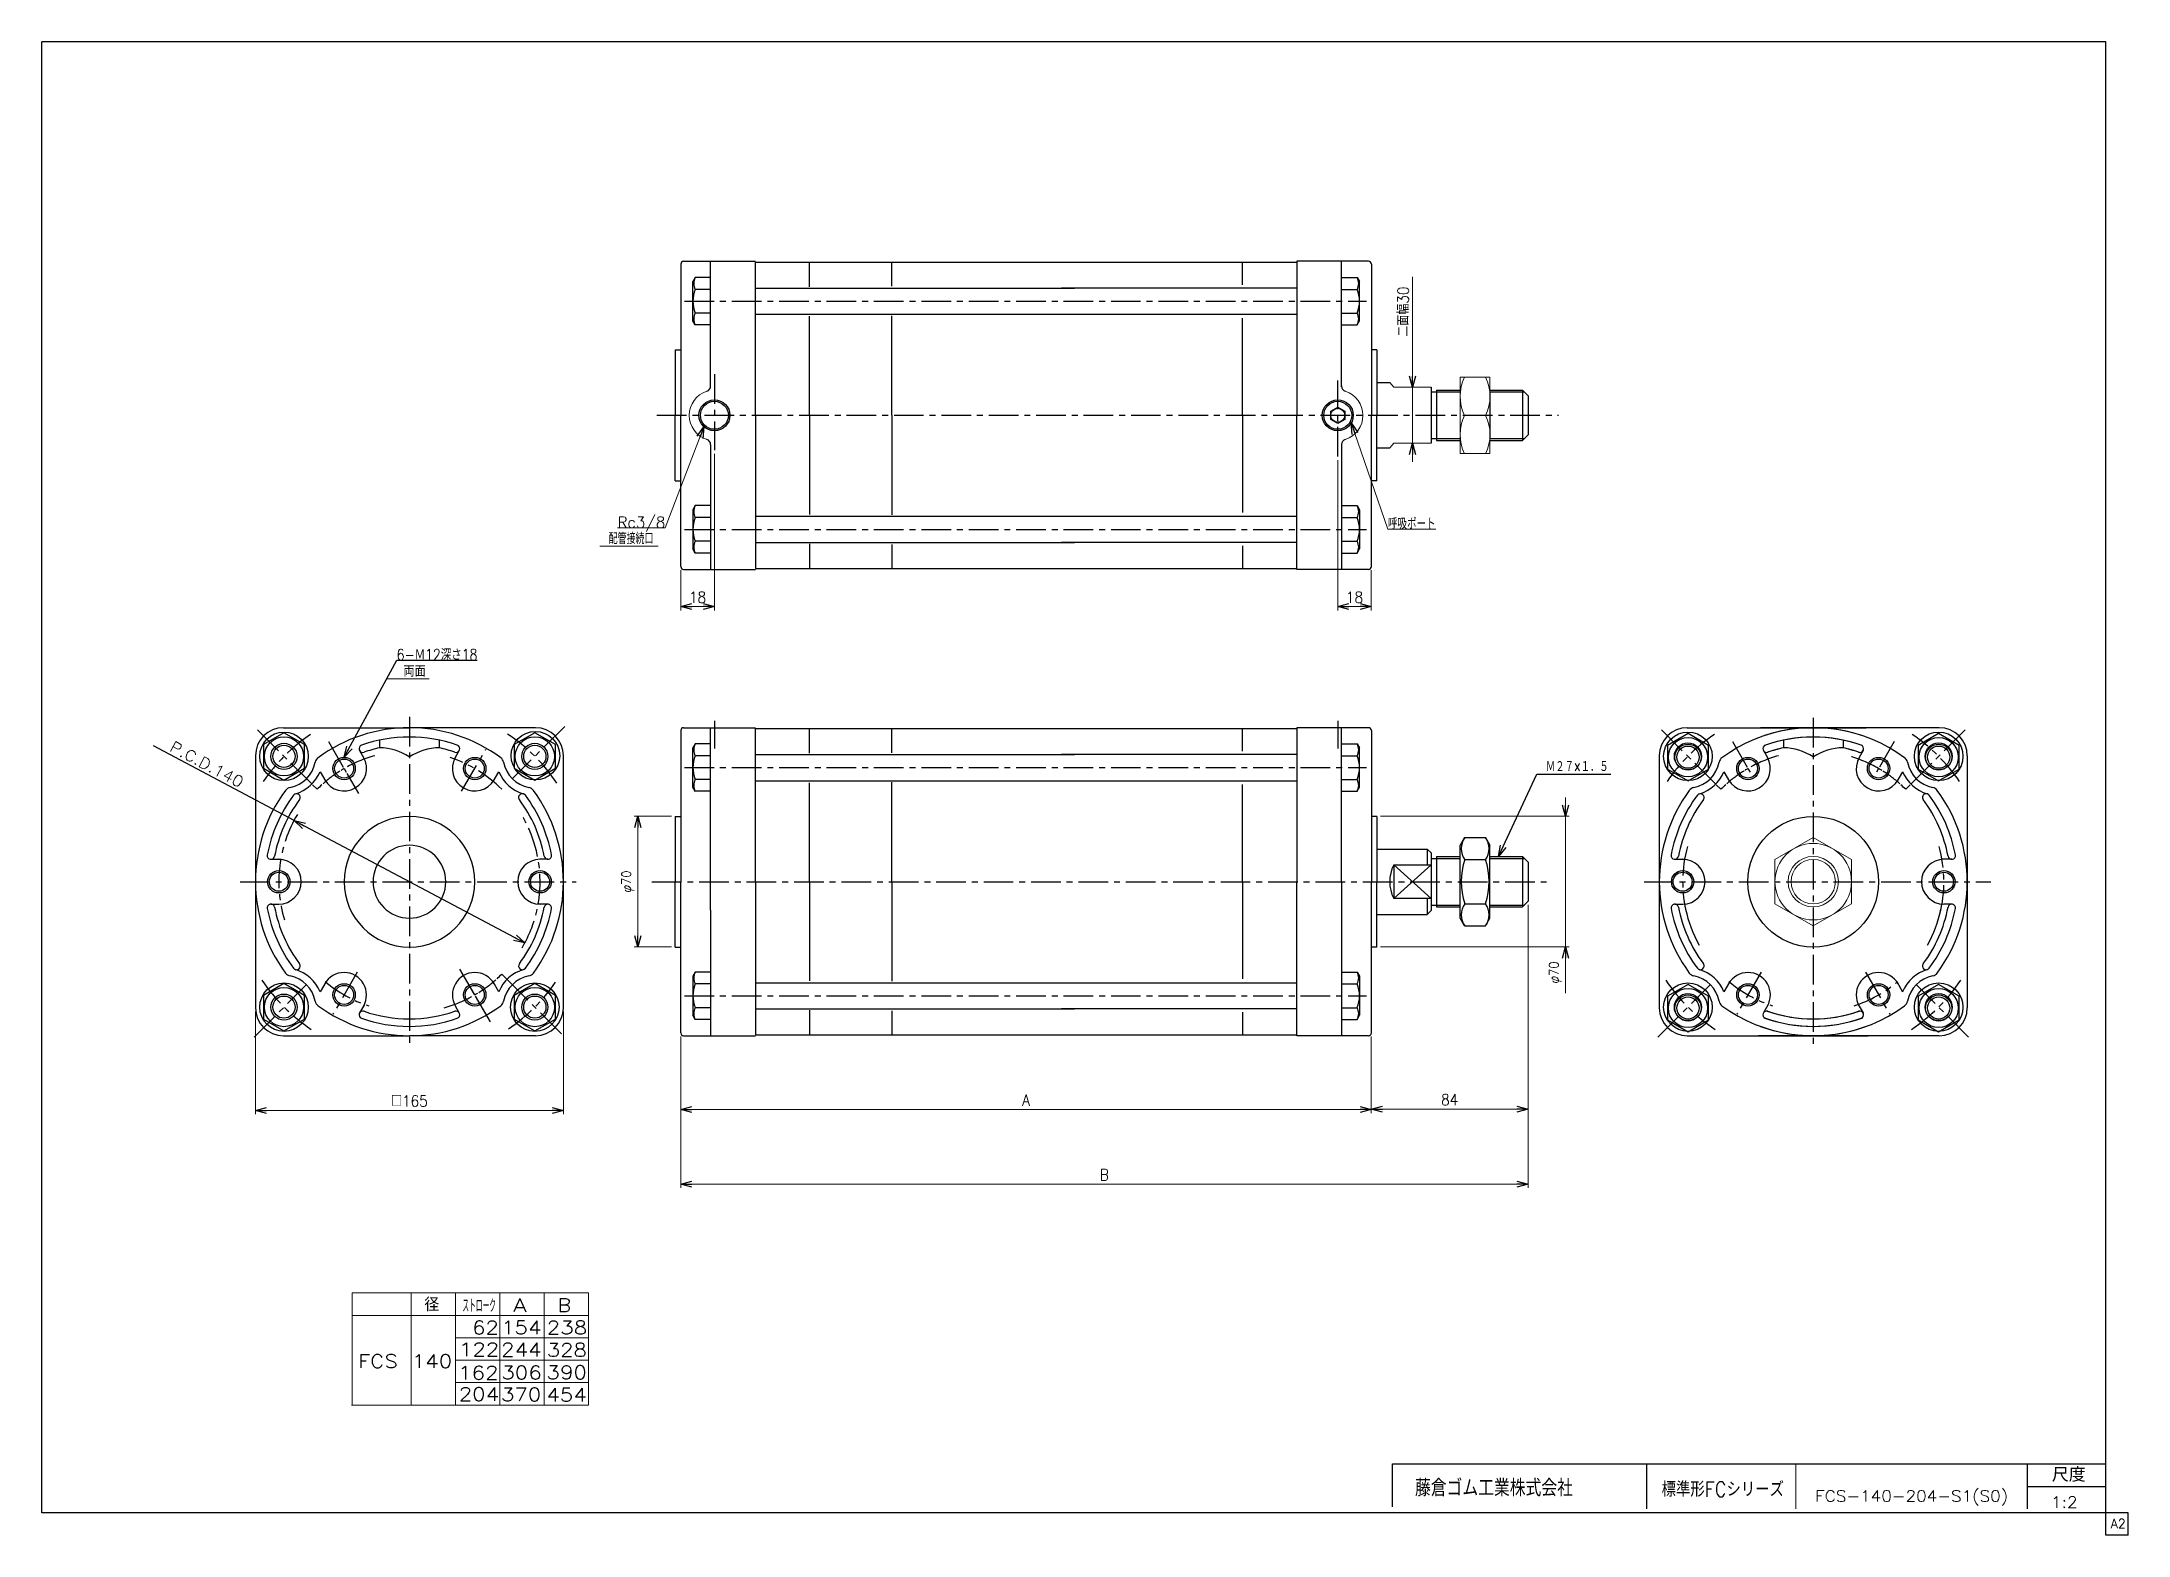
# Model space of a CAD drawing. Header units: millimetres. Extents: x -544 to 574, y -400 to 400.
import ezdxf
from ezdxf.enums import TextEntityAlignment as Align

# ---------------------------------------------------------------- set-up
doc = ezdxf.new("R2010")
doc.units = ezdxf.units.MM
doc.header["$LTSCALE"] = 0.5
doc.linetypes.add('CENTER', pattern=[50.8, 31.75, -6.35, 6.35, -6.35])
doc.layers.add('Layer0016', color=7, linetype='Continuous')
doc.layers.add('ZUWAKU', color=7, linetype='Continuous')
doc.styles.add('FdaStyle0', font='txt.shx', dxfattribs={"width": 0.892857, "bigfont": 'bigfont'})
doc.dimstyles.new('DaDimRotatedStyle', dxfattribs={"dimtxt": 6, "dimasz": 6.000004, "dimexe": 2, "dimexo": 2, "dimgap": 2, "dimtad": 3, "dimdsep": 46, "dimtxsty": 'FdaStyle0', "dimblk1": 'OPEN30', "dimblk2": 'OPEN30', "dimsah": 1, "dimcen": 0.09, "dimclrd": 4, "dimclre": 4, "dimclrt": 4, "dimadec": 0, "dimazin": 2, "dimtfac": 1, "dimtdec": 4, "dimtmove": 0, "dimatfit": 0, "dimfxl": 1, "dimarcsym": 0})

msp = doc.modelspace()

# ---------------------------------------------------------------- texts
at = {"color": 4, "style": 'FdaStyle0'}
for s, height, width, p, p2 in [('配管接続口', 6, 0.666667, (-240.242, 130.932), (-216.242, 130.932)), ('両面', 6, 0.833333, (-350.23, 59.878), (-338.23, 59.878)), ('Ｍ２７×１．５', 6, 0.666667, (261.978, 8.807), (295.578, 8.807)), ('   径', 7.2, 0.952381, (-359.862, -280.03), (-331.062, -280.03)), ('ストローク', 7.2, 0.416667, (-318.618, -280.633), (-300.618, -280.633)), ('FCS-140-204-S1(S0)', 6, 0.8272, (406.245, -382.006), (509.645, -382.006)), ('1:2', 6, 0.8, (532.485, -385.28), (546.885, -385.28))]:
    msp.add_text(s, height=height, dxfattribs=dict(at, width=width)).set_placement(p, p2, align=Align.FIT)
at = {"color": 4, "style": 'FdaStyle0', "width": 0.8}
msp.add_text('P.C.D.140', height=6, rotation=-27.9606, dxfattribs=at).set_placement((-476.043, 20.418), (-437.885, 0.163), align=Align.FIT)
at = {"color": 4, "style": 'FdaStyle0'}
for s, p, p2 in [('A', (-291.375, -280.337), (-284.175, -280.337)), ('B', (-267.618, -280.337), (-260.418, -280.337)), ('62', (-313.439, -292.36), (-299.039, -292.36)), ('154', (-297.85, -292.308), (-276.25, -292.308)), ('238', (-273.368, -292.337), (-251.768, -292.337)), ('122', (-320.445, -304.074), (-298.845, -304.074)), ('244', (-297.8, -304.162), (-276.2, -304.162)), ('328', (-273.432, -304.337), (-251.832, -304.337)), ('FCS 140', (-374.491, -310.337), (-324.091, -310.337)), ('162', (-320.86, -316.562), (-299.26, -316.562)), ('306', (-297.684, -316.46), (-276.084, -316.46)), ('390', (-273.496, -316.337), (-251.896, -316.337)), ('204', (-320.526, -327.992), (-298.926, -327.992)), ('370', (-297.928, -328.162), (-276.328, -328.162)), ('454', (-273.559, -328.337), (-251.959, -328.337))]:
    msp.add_text(s, height=7.2, dxfattribs=at).set_placement(p, p2, align=Align.FIT)
at = {"layer": 'ZUWAKU', "color": 4, "style": 'FdaStyle0'}
for s, height, width, p, p2 in [('尺度', 7.6, 0.749175, (533.044, -371.369), (551.204, -371.369)), ('藤倉ゴム工業株式会社', 9, 0.652778, (191.839, -379.124), (276.439, -379.124)), ('標準形FCシリーズ', 8, 0.727273, (323.934, -379.384), (389.534, -379.384)), ('標準形FCシリーズ', 8, 0.727273, (323.934, -379.384), (389.534, -379.384)), ('標準形FCシリーズ', 8, 0.727273, (323.934, -379.384), (389.534, -379.384)), ('標準形FCシリーズ', 8, 0.727273, (323.934, -379.384), (389.534, -379.384))]:
    msp.add_text(s, height=height, dxfattribs=dict(at, width=width)).set_placement(p, p2, align=Align.FIT)
at = {"layer": 'ZUWAKU', "color": 7, "style": 'FdaStyle0', "width": 0.8}
msp.add_text('A2', height=5, dxfattribs=at).set_placement((564.615, -396.25), (572.615, -396.25), align=Align.FIT)

# ---------------------------------------------------------------- blocks, each defined once
blk = doc.blocks.new('_OPEN30')
at = {"color": 0, "linetype": 'ByBlock', "lineweight": -2}
for p, q in [((-1, 0.267949), (0, 0)), ((0, 0), (-1, -0.267949)), ((0, 0), (-1, 0))]:
    blk.add_line(p, q, dxfattribs=at)
blk = doc.blocks.new('DC_GROUP_Φ140_1')
at = {"color": 4, "linetype": 'Continuous', "lineweight": 25}
for p, q in [((-279.8, -104.4), (-290.8, -110.8)), ((-290.8, -110.8), (-290.8, -123.5)), ((-268.8, -110.8), (-279.8, -104.4)), ((-268.8, -123.5), (-268.8, -110.8)), ((-290.8, -123.5), (-279.8, -129.8)), ((-279.8, -129.8), (-268.8, -123.5))]:
    blk.add_line(p, q, dxfattribs=at)
for radius in [10.5, 7, 5.95]:
    blk.add_circle((-279.8, -117.1), radius, dxfattribs=at)
blk = doc.blocks.new('DC_GROUP_Φ140_2')
at = {"color": 4, "linetype": 'Continuous', "lineweight": 25}
for p, q in [((-414.2, -104.4), (-425.2, -110.8)), ((-425.2, -110.8), (-425.2, -123.5)), ((-403.2, -110.8), (-414.2, -104.4)), ((-403.2, -123.5), (-403.2, -110.8)), ((-425.2, -123.5), (-414.2, -129.8)), ((-414.2, -129.8), (-403.2, -123.5))]:
    blk.add_line(p, q, dxfattribs=at)
for radius in [10.5, 7, 5.95]:
    blk.add_circle((-414.2, -117.1), radius, dxfattribs=at)
blk = doc.blocks.new('DC_GROUP_Φ140_3')
at = {"color": 4, "linetype": 'Continuous', "lineweight": 25}
for p, q in [((-414.2, 29.9), (-425.2, 23.6)), ((-425.2, 23.6), (-425.2, 10.9)), ((-403.2, 23.6), (-414.2, 29.9)), ((-403.2, 10.9), (-403.2, 23.6)), ((-425.2, 10.9), (-414.2, 4.5)), ((-414.2, 4.5), (-403.2, 10.9))]:
    blk.add_line(p, q, dxfattribs=at)
for radius in [10.5, 7, 5.95]:
    blk.add_circle((-414.2, 17.2), radius, dxfattribs=at)
blk = doc.blocks.new('DC_GROUP_Φ140_4')
at = {"color": 4, "linetype": 'Continuous', "lineweight": 25}
for p, q in [((-279.8, 29.9), (-290.8, 23.6)), ((-290.8, 23.6), (-290.8, 10.9)), ((-268.8, 23.6), (-279.8, 29.9)), ((-268.8, 10.9), (-268.8, 23.6)), ((-290.8, 10.9), (-279.8, 4.5)), ((-279.8, 4.5), (-268.8, 10.9))]:
    blk.add_line(p, q, dxfattribs=at)
for radius in [10.5, 7, 5.95]:
    blk.add_circle((-279.8, 17.2), radius, dxfattribs=at)
blk = doc.blocks.new('DC_GROUP_Φ140_5')
at = {"color": 4, "linetype": 'Continuous', "lineweight": 25}
for p, q in [((-193.8, -98.3), (-195.1, -100.5)), ((-195.1, -100.5), (-195.1, -121.5)), ((-185.6, -98.3), (-193.8, -98.3)), ((-185.6, -104.7), (-193.8, -104.7)), ((-193.8, -123.7), (-195.1, -121.5)), ((-185.6, -117.4), (-193.8, -117.4)), ((-185.6, -123.7), (-193.8, -123.7))]:
    blk.add_line(p, q, dxfattribs=at)
for centre, radius, start, end in [((-188.3, -101.5), 6.35, 150, 210), ((-178.6, -111), 16.5, 157.3631, 202.6369), ((-188.3, -120.6), 6.35, 150, 210)]:
    blk.add_arc(centre, radius, start, end, dxfattribs=at)
blk = doc.blocks.new('DC_GROUP_Φ140_6')
at = {"color": 4, "linetype": 'Continuous', "lineweight": 25}
for p, q in [((152.6, -98.3), (160.8, -98.3)), ((160.8, -98.3), (162.1, -100.5)), ((162.1, -100.5), (162.1, -121.5)), ((152.6, -104.7), (160.8, -104.7)), ((152.6, -117.4), (160.8, -117.4)), ((160.8, -123.7), (162.1, -121.5)), ((152.6, -123.7), (160.8, -123.7))]:
    blk.add_line(p, q, dxfattribs=at)
for centre, radius, start, end in [((155.3, -101.5), 6.35, 330, 30), ((145.6, -111), 16.5, 337.3631, 22.6369), ((155.3, -120.6), 6.35, 330, 30)]:
    blk.add_arc(centre, radius, start, end, dxfattribs=at)
blk = doc.blocks.new('DC_GROUP_Φ140_7')
at = {"color": 4, "linetype": 'Continuous', "lineweight": 25}
for p, q in [((218.4, -26.3), (216, -30.4)), ((216, -69.4), (216, -30.4)), ((216, -69.4), (216, -30.4)), ((218.4, -26.3), (229.6, -26.3)), ((229.6, -26.3), (232, -30.4)), ((232, -69.4), (232, -30.4)), ((218.4, -38.1), (229.6, -38.1)), ((218.4, -61.8), (229.6, -61.8)), ((218.4, -73.6), (216, -69.4)), ((218.4, -73.6), (229.6, -73.6)), ((229.6, -73.6), (232, -69.4))]:
    blk.add_line(p, q, dxfattribs=at)
for centre, radius, start, end in [((227.1, -32.2), 10.5, 145.6111, 214.3889), ((221, -32.2), 10.5, 325.6111, 34.3889), ((255.8, -49.9), 39.2, 162.4111, 197.5889), ((192.3, -49.9), 39.2, 342.4111, 17.5889), ((227.1, -67.7), 10.5, 145.6111, 214.3889), ((221, -67.7), 10.5, 325.6111, 34.3889)]:
    blk.add_arc(centre, radius, start, end, dxfattribs=at)
blk = doc.blocks.new('DC_GROUP_Φ140_8')
at = {"color": 4, "linetype": 'Continuous', "lineweight": 25}
for p, q in [((-193.8, 23.9), (-195.1, 21.7)), ((-185.6, 23.9), (-193.8, 23.9)), ((-195.1, 0.7), (-195.1, 21.7)), ((-185.6, 17.5), (-193.8, 17.5)), ((-193.8, -1.5), (-195.1, 0.7)), ((-185.6, 4.8), (-193.8, 4.8)), ((-185.6, -1.5), (-193.8, -1.5))]:
    blk.add_line(p, q, dxfattribs=at)
for centre, radius, start, end in [((-188.3, 20.7), 6.35, 150, 210), ((-178.6, 11.2), 16.5, 157.3631, 202.6369), ((-188.3, 1.6), 6.35, 150, 210)]:
    blk.add_arc(centre, radius, start, end, dxfattribs=at)
blk = doc.blocks.new('DC_GROUP_Φ140_9')
at = {"color": 4, "linetype": 'Continuous', "lineweight": 25}
for p, q in [((152.6, 23.9), (160.8, 23.9)), ((160.8, 23.9), (162.1, 21.7)), ((152.6, 17.5), (160.8, 17.5)), ((162.1, 0.7), (162.1, 21.7)), ((152.6, 4.8), (160.8, 4.8)), ((160.8, -1.5), (162.1, 0.7)), ((152.6, -1.5), (160.8, -1.5))]:
    blk.add_line(p, q, dxfattribs=at)
for centre, radius, start, end in [((155.3, 20.7), 6.35, 330, 30), ((145.6, 11.2), 16.5, 337.3631, 22.6369), ((155.3, 1.6), 6.35, 330, 30)]:
    blk.add_arc(centre, radius, start, end, dxfattribs=at)
blk = doc.blocks.new('DC_GROUP_Φ140_10')
at = {"color": 4, "linetype": 'Continuous', "lineweight": 25}
for p, q in [((-193.8, 151.5), (-195.1, 149.3)), ((-195.1, 149.3), (-195.1, 128.3)), ((-185.6, 151.5), (-193.8, 151.5)), ((-185.6, 145.1), (-193.8, 145.1)), ((-193.8, 126.1), (-195.1, 128.3)), ((-185.6, 132.4), (-193.8, 132.4)), ((-185.6, 126.1), (-193.8, 126.1))]:
    blk.add_line(p, q, dxfattribs=at)
for centre, radius, start, end in [((-188.3, 148.3), 6.35, 150, 210), ((-178.6, 138.8), 16.5, 157.3631, 202.6369), ((-188.3, 129.3), 6.35, 150, 210)]:
    blk.add_arc(centre, radius, start, end, dxfattribs=at)
blk = doc.blocks.new('DC_GROUP_Φ140_11')
at = {"color": 4, "linetype": 'Continuous', "lineweight": 25}
for p, q in [((152.6, 151.5), (160.8, 151.5)), ((160.8, 151.5), (162.1, 149.3)), ((162.1, 149.3), (162.1, 128.3)), ((152.6, 145.1), (160.8, 145.1)), ((152.6, 132.4), (160.8, 132.4)), ((152.6, 126.1), (160.8, 126.1)), ((160.8, 126.1), (162.1, 128.3))]:
    blk.add_line(p, q, dxfattribs=at)
for centre, radius, start, end in [((155.3, 148.3), 6.35, 330, 30), ((145.6, 138.8), 16.5, 337.3631, 22.6369), ((155.3, 129.3), 6.35, 330, 30)]:
    blk.add_arc(centre, radius, start, end, dxfattribs=at)
blk = doc.blocks.new('DC_GROUP_Φ140_12')
at = {"color": 4, "linetype": 'Continuous', "lineweight": 25}
for p, q in [((-193.8, 273.7), (-195.1, 271.5)), ((-195.1, 250.5), (-195.1, 271.5)), ((-185.6, 273.7), (-193.8, 273.7)), ((-185.6, 267.3), (-193.8, 267.3)), ((-193.8, 248.3), (-195.1, 250.5)), ((-185.6, 254.6), (-193.8, 254.6)), ((-185.6, 248.3), (-193.8, 248.3))]:
    blk.add_line(p, q, dxfattribs=at)
for centre, radius, start, end in [((-188.3, 270.5), 6.35, 150, 210), ((-178.6, 261), 16.5, 157.3631, 202.6369), ((-188.3, 251.5), 6.35, 150, 210)]:
    blk.add_arc(centre, radius, start, end, dxfattribs=at)
blk = doc.blocks.new('DC_GROUP_Φ140_13')
at = {"color": 4, "linetype": 'Continuous', "lineweight": 25}
for p, q in [((152.6, 273.7), (160.8, 273.7)), ((160.8, 273.7), (162.1, 271.5)), ((162.1, 250.5), (162.1, 271.5)), ((152.6, 267.3), (160.8, 267.3)), ((152.6, 254.6), (160.8, 254.6)), ((152.6, 248.3), (160.8, 248.3)), ((160.8, 248.3), (162.1, 250.5))]:
    blk.add_line(p, q, dxfattribs=at)
for centre, radius, start, end in [((155.3, 270.5), 6.35, 330, 30), ((145.6, 261), 16.5, 337.3631, 22.6369), ((155.3, 251.5), 6.35, 330, 30)]:
    blk.add_arc(centre, radius, start, end, dxfattribs=at)
blk = doc.blocks.new('DA_IMAGEDIMGROUP_1')
at = {"color": 4, "linetype": 'Continuous', "lineweight": 13}
for p, q in [((190.5, 274), (190.5, 214.9)), ((190.5, 184.9), (190.5, 214.9)), ((190.5, 174.9), (190.5, 184.9))]:
    blk.add_line(p, q, dxfattribs=at)
at = {"color": 4, "xscale": 6.000005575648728, "yscale": 5.999978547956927}
for p, rotation in [((190.5, 214.9), 270), ((190.5, 184.9), 90)]:
    blk.add_blockref('_OPEN30', p, dxfattribs=dict(at, rotation=rotation))
at = {"color": 4, "insert": (188.5, 242), "char_height": 6, "width": 45, "attachment_point": 7, "rotation": 90, "style": 'FdaStyle0'}
blk.add_mtext('\\T1.00;二面幅30', dxfattribs=at)
blk = doc.blocks.new('*D15')
at = {"color": 4, "linetype": 'Continuous', "lineweight": 13}
for p, q in [((-201.6, -132.9), (-201.6, -173.9)), ((168.4, -132.9), (168.4, -173.9)), ((-201.6, -171.9), (168.4, -171.9))]:
    blk.add_line(p, q, dxfattribs=at)
at = {"color": 4, "xscale": 6.000005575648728, "yscale": 5.999978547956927}
for p, rotation in [((-201.6, -171.9), 180), ((168.4, -171.9), 360)]:
    blk.add_blockref('_OPEN30', p, dxfattribs=dict(at, rotation=rotation))
at = {"color": 4, "insert": (-16.6, -169.9), "char_height": 6, "width": 15, "attachment_point": 8, "style": 'FdaStyle0'}
blk.add_mtext('\\T1.00;A', dxfattribs=at)
blk = doc.blocks.new('*D16')
at = {"color": 4, "linetype": 'Continuous', "lineweight": 13}
for p, q in [((252.4, -62.4), (252.4, -213.9)), ((-201.6, -132.9), (-201.6, -213.9)), ((-201.6, -211.9), (252.4, -211.9))]:
    blk.add_line(p, q, dxfattribs=at)
at = {"color": 4, "xscale": 6.000005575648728, "yscale": 5.999978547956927}
for p, rotation in [((-201.6, -211.9), 180), ((252.4, -211.9), 360)]:
    blk.add_blockref('_OPEN30', p, dxfattribs=dict(at, rotation=rotation))
at = {"color": 4, "insert": (25.4, -209.9), "char_height": 6, "width": 15, "attachment_point": 8, "style": 'FdaStyle0'}
blk.add_mtext('\\T1.00;B', dxfattribs=at)
blk = doc.blocks.new('*D17')
at = {"color": 4, "linetype": 'Continuous', "lineweight": 13}
for p, q in [((252.4, -62.4), (252.4, -173.7)), ((168.4, -132.9), (168.4, -173.7)), ((168.4, -171.7), (252.4, -171.7))]:
    blk.add_line(p, q, dxfattribs=at)
at = {"color": 4, "xscale": 6.000005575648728, "yscale": 5.999978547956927}
for p, rotation in [((168.4, -171.7), 180), ((252.4, -171.7), 360)]:
    blk.add_blockref('_OPEN30', p, dxfattribs=dict(at, rotation=rotation))
at = {"color": 4, "insert": (210.4, -169.7), "char_height": 6, "width": 22.5, "attachment_point": 8, "style": 'FdaStyle0'}
blk.add_mtext('\\T1.00;84', dxfattribs=at)
blk = doc.blocks.new('*D18')
at = {"color": 4, "linetype": 'Continuous', "lineweight": 13}
for p, q in [((-429.5, -119.4), (-429.5, -174.4)), ((-264.5, -119.4), (-264.5, -174.4)), ((-429.5, -172.4), (-264.5, -172.4))]:
    blk.add_line(p, q, dxfattribs=at)
at = {"color": 4, "xscale": 6.000005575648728, "yscale": 5.999978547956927}
for p, rotation in [((-429.5, -172.4), 180), ((-264.5, -172.4), 360)]:
    blk.add_blockref('_OPEN30', p, dxfattribs=dict(at, rotation=rotation))
at = {"color": 4, "insert": (-347, -170.4), "char_height": 6, "width": 37.5, "attachment_point": 8, "style": 'FdaStyle0'}
blk.add_mtext('\\T1.00;□165', dxfattribs=at)
blk = doc.blocks.new('DC_GROUP_Φ140_14')
at = {"color": 4, "linetype": 'Continuous', "lineweight": 13}
for p, q in [((405.2, -26.3), (384.7, -38.1)), ((425.7, -38.1), (405.2, -26.3)), ((384.7, -38.1), (384.7, -61.8)), ((425.7, -61.8), (425.7, -38.1)), ((384.7, -61.8), (405.2, -73.6)), ((405.2, -73.6), (425.7, -61.8))]:
    blk.add_line(p, q, dxfattribs=at)
for radius in [20.5, 13.5, 11.9]:
    blk.add_circle((405.2, -49.9), radius, dxfattribs=at)
blk = doc.blocks.new('DC_GROUP_Φ140_15')
at = {"color": 4, "linetype": 'Continuous', "lineweight": 13}
for p, q in [((405.2, -26.3), (384.7, -38.1)), ((425.7, -38.1), (405.2, -26.3)), ((384.7, -38.1), (384.7, -61.8)), ((425.7, -61.8), (425.7, -38.1)), ((384.7, -61.8), (405.2, -73.6)), ((405.2, -73.6), (425.7, -61.8))]:
    blk.add_line(p, q, dxfattribs=at)
for radius in [20.5, 13.5, 11.9]:
    blk.add_circle((405.2, -49.9), radius, dxfattribs=at)
blk = doc.blocks.new('DA_IMAGEDIMGROUP_2')
at = {"color": 4, "linetype": 'Continuous', "lineweight": 13}
for p, q in [((272.4, -4.9), (272.4, -14.9)), ((173.4, -14.9), (274.4, -14.9)), ((272.4, -84.9), (272.4, -14.9)), ((173.4, -84.9), (274.4, -84.9)), ((272.4, -109.7), (272.4, -84.9))]:
    blk.add_line(p, q, dxfattribs=at)
at = {"color": 4, "xscale": 6.000005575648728, "yscale": 5.999978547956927}
for p, rotation in [((272.4, -14.9), 270), ((272.4, -84.9), 90)]:
    blk.add_blockref('_OPEN30', p, dxfattribs=dict(at, rotation=rotation))
at = {"color": 4, "insert": (270.4, -92.7), "char_height": 5, "width": 25, "attachment_point": 9, "rotation": 90, "style": 'FdaStyle0'}
blk.add_mtext('\\T1.00;φ70', dxfattribs=at)
blk = doc.blocks.new('*D22')
at = {"color": 4, "linetype": 'Continuous', "lineweight": 13}
for p, q in [((-206.6, -14.9), (-226.6, -14.9)), ((-224.6, -84.9), (-224.6, -14.9)), ((-206.6, -84.9), (-226.6, -84.9))]:
    blk.add_line(p, q, dxfattribs=at)
at = {"color": 4, "xscale": 6.000005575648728, "yscale": 5.999978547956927}
for p, rotation in [((-224.6, -14.9), 90), ((-224.6, -84.9), 270)]:
    blk.add_blockref('_OPEN30', p, dxfattribs=dict(at, rotation=rotation))
at = {"color": 4, "insert": (-226.6, -49.9), "char_height": 5, "width": 25, "attachment_point": 8, "rotation": 90, "style": 'FdaStyle0'}
blk.add_mtext('\\T1.00;φ70', dxfattribs=at)
blk = doc.blocks.new('DC_GROUP_Φ140_16')
at = {"color": 4, "linetype": 'Continuous', "lineweight": 13}
for p, q in [((232, 220.4), (216, 220.4)), ((216, 220.4), (216, 179.4)), ((232, 179.4), (232, 220.4)), ((218.4, 199.9), (229.6, 199.9)), ((216, 179.4), (232, 179.4))]:
    blk.add_line(p, q, dxfattribs=at)
for centre, start, end in [((239, 210.1), 153.528, 206.472), ((209, 210.1), 333.528, 26.472), ((239, 189.6), 153.528, 206.472), ((209, 189.6), 333.528, 26.472)]:
    blk.add_arc(centre, 23, start, end, dxfattribs=at)
blk = doc.blocks.new('DC_GROUP_Φ140_17')
at = {"color": 4, "linetype": 'Continuous', "lineweight": 25}
for p, q in [((338.1, 29.5), (327.1, 23.1)), ((327.1, 23.1), (327.1, 10.4)), ((349.1, 23.1), (338.1, 29.5)), ((349.1, 10.4), (349.1, 23.1)), ((327.1, 10.4), (338.1, 4.1)), ((338.1, 4.1), (349.1, 10.4))]:
    blk.add_line(p, q, dxfattribs=at)
for radius in [10.5, 7, 5.95]:
    blk.add_circle((338.1, 16.8), radius, dxfattribs=at)
blk = doc.blocks.new('DC_GROUP_Φ140_18')
at = {"color": 4, "linetype": 'Continuous', "lineweight": 25}
for p, q in [((338.1, -104.9), (327.1, -111.2)), ((327.1, -111.2), (327.1, -123.9)), ((349.1, -111.2), (338.1, -104.9)), ((349.1, -123.9), (349.1, -111.2)), ((327.1, -123.9), (338.1, -130.3)), ((338.1, -130.3), (349.1, -123.9))]:
    blk.add_line(p, q, dxfattribs=at)
for radius in [10.5, 7, 5.95]:
    blk.add_circle((338.1, -117.6), radius, dxfattribs=at)
blk = doc.blocks.new('DC_GROUP_Φ140_19')
at = {"color": 4, "linetype": 'Continuous', "lineweight": 25}
for p, q in [((472.4, -104.9), (461.4, -111.2)), ((461.4, -111.2), (461.4, -123.9)), ((483.4, -111.2), (472.4, -104.9)), ((483.4, -123.9), (483.4, -111.2)), ((461.4, -123.9), (472.4, -130.3)), ((472.4, -130.3), (483.4, -123.9))]:
    blk.add_line(p, q, dxfattribs=at)
for radius in [10.5, 7, 5.95]:
    blk.add_circle((472.4, -117.6), radius, dxfattribs=at)
blk = doc.blocks.new('DC_GROUP_Φ140_20')
at = {"color": 4, "linetype": 'Continuous', "lineweight": 25}
for p, q in [((472.4, 29.5), (461.4, 23.1)), ((461.4, 23.1), (461.4, 10.4)), ((483.4, 23.1), (472.4, 29.5)), ((483.4, 10.4), (483.4, 23.1)), ((461.4, 10.4), (472.4, 4.1)), ((472.4, 4.1), (483.4, 10.4))]:
    blk.add_line(p, q, dxfattribs=at)
for radius in [10.5, 7, 5.95]:
    blk.add_circle((472.4, 16.8), radius, dxfattribs=at)
blk = doc.blocks.new('*D28')
at = {"color": 4, "linetype": 'Continuous', "lineweight": 13}
for p, q in [((-183.6, 179.2), (-183.6, 95.4)), ((-201.6, 116.9), (-201.6, 95.4)), ((-201.6, 97.4), (-183.6, 97.4))]:
    blk.add_line(p, q, dxfattribs=at)
at = {"color": 4, "xscale": 6.000005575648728, "yscale": 5.999978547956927}
for p, rotation in [((-201.6, 97.4), 180), ((-183.6, 97.4), 360)]:
    blk.add_blockref('_OPEN30', p, dxfattribs=dict(at, rotation=rotation))
at = {"color": 4, "insert": (-192.6, 99.4), "char_height": 6, "width": 22.5, "attachment_point": 8, "style": 'FdaStyle0'}
blk.add_mtext('\\T1.00;18', dxfattribs=at)
blk = doc.blocks.new('*D29')
at = {"color": 4, "linetype": 'Continuous', "lineweight": 13}
for p, q in [((150.4, 175.9), (150.4, 95.4)), ((168.4, 116.9), (168.4, 95.4)), ((150.4, 97.4), (168.4, 97.4))]:
    blk.add_line(p, q, dxfattribs=at)
at = {"color": 4, "xscale": 6.000005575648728, "yscale": 5.999978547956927}
for p, rotation in [((150.4, 97.4), 180), ((168.4, 97.4), 360)]:
    blk.add_blockref('_OPEN30', p, dxfattribs=dict(at, rotation=rotation))
at = {"color": 4, "insert": (159.4, 99.4), "char_height": 6, "width": 22.5, "attachment_point": 8, "style": 'FdaStyle0'}
blk.add_mtext('\\T1.00;18', dxfattribs=at)
blk = doc.blocks.new('DC_GROUP_Φ140_22')
at = {"color": 4, "linetype": 'Continuous', "lineweight": 13}
for p, q in [((157.7, 195.9), (177.3, 138.9)), ((177.3, 138.9), (202.9, 138.9))]:
    blk.add_line(p, q, dxfattribs=at)
at = {"color": 4, "xscale": 6.000005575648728, "yscale": 5.999978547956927, "rotation": 108.980870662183}
blk.add_blockref('_OPEN30', (157.7, 195.9), dxfattribs=at)
at = {"color": 4, "style": 'FdaStyle0', "width": 0.680851}
blk.add_text('呼吸ポート', height=6, dxfattribs=at).set_placement((177.3, 138.9), (202.9, 138.9), align=Align.FIT)
blk = doc.blocks.new('DC_GROUP_Φ140_23')
at = {"color": 4, "linetype": 'Continuous', "lineweight": 13}
for p, q in [((-189.2, 193.7), (-209.9, 139.6)), ((-209.9, 139.6), (-235.5, 139.6))]:
    blk.add_line(p, q, dxfattribs=at)
at = {"color": 4, "xscale": 6.000005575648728, "yscale": 5.999978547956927, "rotation": 69.06593190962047}
blk.add_blockref('_OPEN30', (-189.2, 193.7), dxfattribs=at)
at = {"color": 4, "style": 'FdaStyle0', "width": 0.810127}
blk.add_text('Rc3/8', height=6, dxfattribs=at).set_placement((-235.5, 139.6), (-209.9, 139.6), align=Align.FIT)
blk = doc.blocks.new('DC_GROUP_Φ140_21')
at = {"layer": 'Layer0016', "color": 4, "linetype": 'Continuous', "lineweight": 25}
for p, q in [((-382, 16.7), (-353.8, 68.7)), ((-353.8, 68.7), (-310.6, 68.7))]:
    blk.add_line(p, q, dxfattribs=at)
at = {"layer": 'Layer0016', "color": 4, "xscale": 6.000005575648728, "yscale": 5.999978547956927, "rotation": 241.5926363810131}
blk.add_blockref('_OPEN30', (-382, 16.7), dxfattribs=at)
at = {"layer": 'Layer0016', "color": 4, "style": 'FdaStyle0', "width": 0.75}
blk.add_text('6-Ｍ12深さ18', height=6, dxfattribs=at).set_placement((-353.8, 68.7), (-310.6, 68.7), align=Align.FIT)

# ---------------------------------------------------------------- dimensions: what is measured, and where the dimension line sits
at = {"linetype": 'Continuous', "lineweight": 13}
for base, p1, p2, picture, middle in [((-183.574, 97.389), (-201.574, 118.889), (-183.574, 181.211), '*D28', (-192.574, 97.389)), ((168.426, 97.389), (150.426, 177.868), (168.426, 118.889), '*D29', (159.426, 97.389)), ((252.426, -171.68), (168.426, -130.933), (252.426, -60.433), '*D17', (210.426, -171.68))]:
    dim = msp.add_linear_dim(base=base, p1=p1, p2=p2, dimstyle='DaDimRotatedStyle', override={"dimtxt": 6, "dimasz": 6.000004, "dimexe": 2, "dimexo": 2, "dimgap": 2, "dimtad": 3, "dimtih": 0, "dimtoh": 0, "dimdec": 2, "dimzin": 8, "dimtxsty": 'FdaStyle0', "dimblk1": 'OPEN30', "dimblk2": 'OPEN30', "dimsah": 1, "dimclrd": 4, "dimclre": 4, "dimclrt": 4, "dimazin": 2, "dimtofl": 1, "dimatfit": 0, "dimtolj": 0, "dimtzin": 8}, dxfattribs=at)
    dim.commit()
    dim.dimension.update_dxf_attribs({"geometry": picture, "text_midpoint": middle})
dim = msp.add_linear_dim(base=(-224.574, -14.933), p1=(-204.574, -84.933), p2=(-204.574, -14.933), angle=90, text='φ<>', dimstyle='DaDimRotatedStyle', override={"dimtxt": 5, "dimasz": 6.000004, "dimexe": 2, "dimexo": 2, "dimgap": 2, "dimtad": 3, "dimtih": 0, "dimtoh": 0, "dimdec": 2, "dimzin": 8, "dimtxsty": 'FdaStyle0', "dimblk1": 'OPEN30', "dimblk2": 'OPEN30', "dimsah": 1, "dimclrd": 4, "dimclre": 4, "dimclrt": 4, "dimazin": 2, "dimtofl": 1, "dimatfit": 0, "dimtolj": 0, "dimtzin": 8}, dxfattribs=at)
dim.commit()
dim.dimension.update_dxf_attribs({"geometry": '*D22', "text_midpoint": (-224.574, -49.933)})
for base, p1, p2, text, picture, middle in [((252.426, -211.933), (-201.574, -130.933), (252.426, -60.433), 'B', '*D16', (25.426, -211.933)), ((-264.481, -172.433), (-429.481, -117.433), (-264.481, -117.433), '□<>', '*D18', (-346.981, -172.433)), ((168.426, -171.933), (-201.574, -130.933), (168.426, -130.933), 'A', '*D15', (-16.574, -171.933))]:
    dim = msp.add_linear_dim(base=base, p1=p1, p2=p2, text=text, dimstyle='DaDimRotatedStyle', override={"dimtxt": 6, "dimasz": 6.000004, "dimexe": 2, "dimexo": 2, "dimgap": 2, "dimtad": 3, "dimtih": 0, "dimtoh": 0, "dimdec": 2, "dimzin": 8, "dimtxsty": 'FdaStyle0', "dimblk1": 'OPEN30', "dimblk2": 'OPEN30', "dimsah": 1, "dimclrd": 4, "dimclre": 4, "dimclrt": 4, "dimazin": 2, "dimtofl": 1, "dimatfit": 0, "dimtolj": 0, "dimtzin": 8}, dxfattribs=at)
    dim.commit()
    dim.dimension.update_dxf_attribs({"geometry": picture, "text_midpoint": middle})

# ---------------------------------------------------------------- linework, layer by layer
at = {"color": 4, "linetype": 'Continuous', "lineweight": 25}
for p, q in [((-201.574, 280.889), (-201.574, 199.889)), ((-200.074, 282.389), (-161.574, 282.389)), ((-185.574, 215.587), (-185.574, 282.389)), ((-161.574, 281.889), (-132.574, 281.889)), ((-161.574, 199.889), (-161.574, 281.889)), ((-132.574, 268.73), (-132.574, 281.889)), ((-132.574, 281.889), (128.426, 281.889)), ((-88.574, 268.998), (-88.574, 281.889)), ((99.426, 269.768), (99.426, 281.889)), ((166.926, 282.389), (128.426, 282.389)), ((128.426, 282.389), (128.426, 199.889)), ((152.426, 215.088), (152.426, 282.389)), ((168.426, 280.889), (168.426, 199.889)), ((-161.574, 267.989), (9.29, 267.989)), ((128.426, 267.989), (2.426, 267.989)), ((-161.574, 253.989), (-36.097, 253.989)), ((-132.574, 199.889), (-132.574, 252.93)), ((-88.574, 199.889), (-88.574, 253.159)), ((-41.082, 253.989), (128.426, 253.989)), ((99.426, 199.889), (99.426, 251.884)), ((-204.574, 234.889), (-204.574, 199.889)), ((-204.574, 234.889), (-201.574, 234.889)), ((171.426, 234.889), (168.426, 234.889)), ((171.426, 234.889), (171.426, 199.889)), ((171.426, 217.389), (178.286, 217.389)), ((200.426, 214.889), (200.426, 184.889)), ((203.426, 213.389), (216.026, 213.389)), ((203.426, 213.389), (203.426, 186.389)), ((232.026, 213.389), (249.426, 213.389)), ((252.426, 210.389), (249.426, 213.389)), ((249.426, 213.389), (249.426, 186.389)), ((200.426, 212.389), (203.426, 212.389)), ((203.426, 212.389), (216.026, 212.389)), ((232.026, 212.389), (250.426, 212.389)), ((252.426, 210.389), (252.426, 189.389)), ((-204.574, 164.889), (-204.574, 199.889)), ((-201.574, 118.889), (-201.574, 199.889)), ((-161.574, 199.889), (-161.574, 117.889)), ((-132.574, 199.889), (-132.574, 146.848)), ((-88.574, 199.889), (-88.574, 146.619)), ((99.426, 199.889), (99.426, 147.894)), ((128.426, 117.389), (128.426, 199.889)), ((168.426, 118.889), (168.426, 199.889)), ((171.426, 164.889), (171.426, 199.889)), ((-185.574, 184.137), (-185.574, 117.389)), ((152.426, 184.69), (152.426, 117.389)), ((171.426, 182.389), (178.286, 182.389)), ((200.426, 187.389), (203.426, 187.389)), ((203.426, 187.389), (216.026, 187.389)), ((203.426, 186.389), (216.026, 186.389)), ((232.026, 187.389), (250.426, 187.389)), ((232.026, 186.389), (249.426, 186.389)), ((252.426, 189.389), (249.426, 186.389)), ((-204.574, 164.889), (-201.574, 164.889)), ((171.426, 164.889), (168.426, 164.889)), ((-161.574, 145.789), (-36.097, 145.789)), ((-41.082, 145.789), (128.426, 145.789)), ((-161.574, 131.789), (9.29, 131.789)), ((-132.574, 131.048), (-132.574, 117.889)), ((-88.574, 130.78), (-88.574, 117.889)), ((128.426, 131.789), (2.426, 131.789)), ((99.426, 130.011), (99.426, 117.889)), ((-200.074, 117.389), (-161.574, 117.389)), ((-161.574, 117.889), (-132.574, 117.889)), ((-132.574, 117.889), (128.426, 117.889)), ((166.926, 117.389), (128.426, 117.389)), ((-408.811, -17.113), (-484.144, 22.877)), ((-414.481, 32.567), (-346.981, 32.567)), ((-362.981, 25.897), (-362.981, 21.843)), ((-279.481, 32.567), (-346.981, 32.567)), ((-330.981, 25.897), (-330.981, 21.804)), ((-201.574, 31.067), (-201.574, -49.933)), ((-200.074, 32.567), (-161.574, 32.567)), ((-185.574, -65.132), (-185.574, 32.567)), ((-161.574, 32.067), (-132.574, 32.067)), ((-161.574, -49.933), (-161.574, 32.067)), ((-132.574, 18.908), (-132.574, 32.067)), ((-132.574, 32.067), (128.426, 32.067)), ((-88.574, 19.176), (-88.574, 32.067)), ((99.426, 19.945), (99.426, 32.067)), ((166.926, 32.567), (128.426, 32.567)), ((128.426, 32.567), (128.426, -49.933)), ((152.426, -49.933), (152.426, 32.567)), ((168.426, 31.067), (168.426, -49.933)), ((337.729, 32.567), (433.585, 32.567)), ((337.729, 32.567), (433.585, 32.567)), ((472.729, 32.567), (376.874, 32.567)), ((472.729, 32.567), (376.874, 32.567)), ((389.229, 25.897), (389.229, 21.843)), ((389.229, 25.897), (389.229, 21.843)), ((389.229, 25.897), (389.229, 21.843)), ((389.229, 25.897), (389.229, 21.843)), ((421.229, 25.897), (421.229, 21.843)), ((421.229, 25.897), (421.229, 21.843)), ((421.229, 25.897), (421.229, 21.843)), ((421.229, 25.897), (421.229, 21.843)), ((-429.481, 17.567), (-429.481, -117.433)), ((-373.684, 20.318), (-371.589, 16.689)), ((-322.888, 15.798), (-320.278, 20.318)), ((-264.481, -117.433), (-264.481, 17.567)), ((-161.574, 18.167), (9.29, 18.167)), ((128.426, 18.167), (2.426, 18.167)), ((322.729, 17.567), (322.729, -117.433)), ((322.729, 17.567), (322.729, -117.433)), ((378.526, 20.318), (380.622, 16.689)), ((378.526, 20.318), (380.622, 16.689)), ((431.932, 20.318), (429.837, 16.689)), ((431.932, 20.318), (429.837, 16.689)), ((487.729, 17.567), (487.729, -117.433)), ((487.729, 17.567), (487.729, -117.433)), ((-398.952, 2.038), (-396.479, -0.436)), ((-394.85, 8.979), (-391.791, 3.679)), ((-381.981, 10.689), (-380.856, 8.74)), ((-302.107, 3.791), (-299.112, 8.979)), ((-161.574, 4.167), (-36.097, 4.167)), ((-132.574, -49.933), (-132.574, 3.108)), ((-88.574, -49.933), (-88.574, 3.337)), ((-41.082, 4.167), (128.426, 4.167)), ((99.426, -49.933), (99.426, 2.062)), ((236.562, -36.433), (257.178, 7.607)), ((257.178, 7.607), (296.778, 7.607)), ((353.259, 2.038), (355.732, -0.436)), ((353.259, 2.038), (355.732, -0.436)), ((357.36, 8.979), (360.42, 3.679)), ((357.36, 8.979), (360.42, 3.679)), ((370.229, 10.689), (371.355, 8.74)), ((370.229, 10.689), (371.355, 8.74)), ((440.229, 10.689), (439.104, 8.74)), ((440.229, 10.689), (439.104, 8.74)), ((453.099, 8.979), (450.039, 3.679)), ((453.099, 8.979), (450.039, 3.679)), ((457.2, 2.038), (454.727, -0.436)), ((457.2, 2.038), (454.727, -0.436)), ((-408.811, -17.113), (-285.153, -82.754)), ((-204.574, -14.933), (-204.574, -49.933)), ((-204.574, -14.933), (-201.574, -14.933)), ((171.426, -14.933), (168.426, -14.933)), ((171.426, -14.933), (171.426, -49.933)), ((171.426, -32.433), (198.426, -32.433)), ((200.426, -34.433), (198.426, -32.433)), ((198.426, -32.433), (198.426, -40.933)), ((-421.172, -37.933), (-416.203, -37.933)), ((-272.79, -37.933), (-277.049, -37.933)), ((180.426, -40.933), (180.426, -58.933)), ((180.426, -40.933), (200.426, -40.933)), ((180.426, -40.933), (200.426, -58.933)), ((200.426, -40.933), (180.426, -58.933)), ((200.426, -34.433), (200.426, -65.433)), ((200.426, -37.433), (203.426, -37.433)), ((203.426, -36.433), (216.026, -36.433)), ((203.426, -36.433), (203.426, -63.433)), ((203.426, -37.433), (216.026, -37.433)), ((232.026, -36.433), (249.426, -36.433)), ((232.026, -37.433), (250.426, -37.433)), ((252.426, -39.433), (249.426, -36.433)), ((249.426, -36.433), (249.426, -63.433)), ((252.426, -39.433), (252.426, -60.433)), ((331.039, -37.933), (336.008, -37.933)), ((331.039, -37.933), (336.008, -37.933)), ((479.42, -37.933), (474.451, -37.933)), ((479.42, -37.933), (474.451, -37.933)), ((-204.574, -84.933), (-204.574, -49.933)), ((-201.574, -130.933), (-201.574, -49.933)), ((-161.574, -49.933), (-161.574, -131.933)), ((-132.574, -49.933), (-132.574, -102.974)), ((-88.574, -49.933), (-88.574, -103.203)), ((99.426, -49.933), (99.426, -101.928)), ((128.426, -132.433), (128.426, -49.933)), ((152.426, -49.933), (152.426, -132.433)), ((168.426, -130.933), (168.426, -49.933)), ((171.426, -84.933), (171.426, -49.933)), ((-421.172, -61.933), (-416.913, -61.933)), ((-272.79, -61.933), (-277.759, -61.933)), ((-185.574, -65.132), (-185.574, -132.433)), ((200.426, -58.933), (180.426, -58.933)), ((198.426, -58.933), (198.426, -67.433)), ((200.426, -65.433), (198.426, -67.433)), ((200.426, -62.433), (203.426, -62.433)), ((203.426, -62.433), (216.026, -62.433)), ((203.426, -63.433), (216.026, -63.433)), ((232.026, -62.433), (250.426, -62.433)), ((232.026, -63.433), (249.426, -63.433)), ((252.426, -60.433), (249.426, -63.433)), ((331.039, -61.933), (335.298, -61.933)), ((331.039, -61.933), (335.298, -61.933)), ((479.42, -61.933), (475.161, -61.933)), ((479.42, -61.933), (475.161, -61.933)), ((171.426, -67.433), (198.426, -67.433)), ((-204.574, -84.933), (-201.574, -84.933)), ((171.426, -84.933), (168.426, -84.933)), ((-295.01, -101.904), (-297.483, -99.43)), ((-391.855, -103.657), (-394.85, -108.845)), ((-311.981, -110.555), (-313.106, -108.606)), ((-299.112, -108.845), (-302.172, -103.545)), ((-161.574, -104.033), (-36.097, -104.033)), ((-41.082, -104.033), (128.426, -104.033)), ((360.355, -103.657), (357.36, -108.845)), ((360.355, -103.657), (357.36, -108.845)), ((450.104, -103.657), (453.099, -108.845)), ((450.104, -103.657), (453.099, -108.845)), ((-371.075, -115.664), (-373.684, -120.184)), ((-320.278, -120.184), (-322.373, -116.555)), ((-161.574, -118.033), (9.29, -118.033)), ((-132.574, -118.774), (-132.574, -131.933)), ((-88.574, -119.042), (-88.574, -131.933)), ((128.426, -118.033), (2.426, -118.033)), ((99.426, -119.811), (99.426, -131.933)), ((381.136, -115.664), (378.526, -120.184)), ((381.136, -115.664), (378.526, -120.184)), ((429.323, -115.664), (431.932, -120.184)), ((429.323, -115.664), (431.932, -120.184)), ((-414.481, -132.433), (-346.981, -132.433)), ((-279.481, -132.433), (-346.981, -132.433)), ((-200.074, -132.433), (-161.574, -132.433)), ((-161.574, -131.933), (-132.574, -131.933)), ((-132.574, -131.933), (128.426, -131.933)), ((166.926, -132.433), (128.426, -132.433)), ((337.729, -132.433), (434.637, -132.433)), ((337.729, -132.433), (434.637, -132.433)), ((472.729, -132.433), (375.821, -132.433)), ((472.729, -132.433), (375.821, -132.433))]:
    msp.add_line(p, q, dxfattribs=at)
at = {"color": 4, "linetype": 'CENTER', "lineweight": 25}
for p, q in [((-199.658, 260.989), (165.843, 260.989)), ((-183.574, 221.91), (-183.574, 181.211)), ((150.426, 177.868), (150.426, 218.567)), ((-214.338, 199.889), (268.751, 199.889)), ((-199.658, 138.789), (165.843, 138.789)), ((-346.981, 38.384), (-346.981, -138.491)), ((-183.574, 36.287), (-183.574, 21.419)), ((150.426, 36.287), (150.426, 21.419)), ((405.229, 37.913), (405.229, -138.962)), ((405.229, 37.913), (405.229, -138.962)), ((405.229, 37.913), (405.229, -138.962)), ((405.229, 37.913), (405.229, -138.962)), ((-428.399, 31.484), (-399.537, 2.623)), ((-390.352, 25.188), (-381.981, 10.689)), ((-263.751, 33.297), (-291.501, 5.547)), ((323.812, 31.484), (352.673, 2.623)), ((323.812, 31.484), (352.673, 2.623)), ((361.858, 25.188), (370.229, 10.689)), ((361.858, 25.188), (370.229, 10.689)), ((448.601, 25.188), (440.229, 10.689)), ((448.601, 25.188), (440.229, 10.689)), ((486.647, 31.484), (457.785, 2.623)), ((486.647, 31.484), (457.785, 2.623)), ((-318.995, -1.461), (-306.026, 21.004)), ((-380.494, 8.113), (-374.244, -2.712)), ((-199.658, 11.167), (165.843, 11.167)), ((-437.672, -49.933), (-257.622, -49.933)), ((-217.089, -49.933), (262.62, -49.933)), ((314.539, -49.933), (500.309, -49.933)), ((314.539, -49.933), (447.404, -49.933)), ((-374.967, -98.405), (-387.937, -120.87)), ((-311.981, -110.555), (-321.034, -94.874)), ((377.244, -98.405), (364.274, -120.87)), ((377.244, -98.405), (364.274, -120.87)), ((433.215, -98.405), (446.185, -120.87)), ((433.215, -98.405), (446.185, -120.87)), ((-430.211, -133.163), (-402.461, -105.413)), ((-303.61, -125.054), (-311.981, -110.555)), ((-265.564, -131.35), (-294.425, -102.489)), ((-199.658, -111.033), (165.843, -111.033)), ((322, -133.163), (349.75, -105.413)), ((322, -133.163), (349.75, -105.413)), ((488.459, -133.163), (460.709, -105.413)), ((488.459, -133.163), (460.709, -105.413))]:
    msp.add_line(p, q, dxfattribs=at)
at = {"color": 4, "linetype": 'Continuous', "lineweight": 13}
for p, q in [((180.426, 214.889), (178.286, 217.389)), ((200.426, 214.889), (180.426, 214.889)), ((232.026, 212.389), (232.026, 187.389)), ((178.286, 182.389), (180.426, 184.889)), ((180.426, 184.889), (200.426, 184.889)), ((-245.042, 129.732), (-213.667, 129.732)), ((-336.389, 58.773), (-359.219, 58.773)), ((-377.678, -270.232), (-250.945, -270.232)), ((-377.678, -270.232), (-377.678, -330.232)), ((-345.974, -270.232), (-345.974, -330.232)), ((-322.217, -270.232), (-322.217, -330.232)), ((-298.46, -270.232), (-298.46, -330.232)), ((-274.703, -270.232), (-274.703, -330.232)), ((-250.945, -270.232), (-250.945, -330.232)), ((-377.678, -282.232), (-250.945, -282.232)), ((-322.217, -294.232), (-250.945, -294.232)), ((-322.161, -306.232), (-250.945, -306.232)), ((-322.217, -318.232), (-250.945, -318.232)), ((-378.087, -330.232), (-250.945, -330.232))]:
    msp.add_line(p, q, dxfattribs=at)
at = {"color": 4, "linetype": 'Continuous', "lineweight": 25}
for centre, radius in [((-183.574, 199.889), 8.3), ((-183.574, 199.889), 7.5), ((150.426, 199.889), 8.3), ((150.426, 199.889), 7.5), ((-414.156, 17.242), 13), ((-279.481, 17.567), 13), ((338.054, 17.242), 13), ((338.054, 17.242), 13), ((338.054, 17.242), 7.25), ((338.054, 17.242), 7.25), ((472.405, 17.242), 13), ((472.405, 17.242), 13), ((472.405, 17.242), 7.25), ((472.405, 17.242), 7.25), ((-381.981, 10.689), 6), ((-381.981, 10.689), 5.1), ((-311.981, 10.689), 6), ((-311.981, 10.689), 5.1), ((370.229, 10.689), 6), ((370.229, 10.689), 6), ((370.229, 10.689), 5.1), ((370.229, 10.689), 5.1), ((440.229, 10.689), 6), ((440.229, 10.689), 6), ((440.229, 10.689), 5.1), ((440.229, 10.689), 5.1), ((405.229, -49.933), 35), ((405.229, -49.933), 35), ((405.229, -49.933), 35), ((405.229, -49.933), 35), ((-416.981, -49.933), 6), ((-276.981, -49.933), 6), ((335.229, -49.933), 6), ((335.229, -49.933), 6), ((475.229, -49.933), 6), ((475.229, -49.933), 6), ((-416.981, -49.933), 5.1), ((-276.981, -49.933), 5.1), ((335.229, -49.933), 5.1), ((335.229, -49.933), 5.1), ((475.229, -49.933), 5.1), ((475.229, -49.933), 5.1), ((-414.156, -117.108), 13), ((-381.981, -110.555), 6), ((-381.981, -110.555), 5.1), ((-311.981, -110.555), 6), ((-311.981, -110.555), 5.1), ((-279.806, -117.108), 13), ((338.054, -117.108), 13), ((338.054, -117.108), 13), ((338.054, -117.108), 7.25), ((338.054, -117.108), 7.25), ((370.229, -110.555), 6), ((370.229, -110.555), 6), ((370.229, -110.555), 5.1), ((370.229, -110.555), 5.1), ((440.229, -110.555), 6), ((440.229, -110.555), 6), ((440.229, -110.555), 5.1), ((440.229, -110.555), 5.1), ((472.405, -117.108), 13), ((472.405, -117.108), 13), ((472.405, -117.108), 7.25), ((472.405, -117.108), 7.25)]:
    msp.add_circle(centre, radius, dxfattribs=at)
for centre, radius, start, end in [((-200.074, 280.889), 1.5, 90, 180), ((166.926, 280.889), 1.5, 0, 90), ((-188.574, 215.611), 3, 288.209957, 0), ((155.426, 215.616), 3, 180, 251.790043), ((-188.574, 184.163), 3, 0, 71.790043), ((155.426, 184.168), 3, 108.209957, 180), ((-200.074, 118.889), 1.5, 180, 270), ((166.926, 118.889), 1.5, 270, 0), ((-414.481, 17.567), 15, 90, 180), ((-346.981, -49.933), 82.5, 90, 126.373031), ((-371.952, 21.318), 2, 109.31377, 289.31377), ((-346.981, -49.933), 77.5, 90, 109.31377), ((-346.981, -49.933), 82.5, 53.626969, 90), ((-346.981, -49.933), 77.5, 70.68623, 90), ((-322.01, 21.318), 2, 250.68623, 70.68623), ((-279.481, 17.567), 15, 360, 90), ((-200.074, 31.067), 1.5, 90, 180), ((166.926, 31.067), 1.5, 0, 90), ((337.729, 17.567), 15, 90, 180), ((337.729, 17.567), 15, 90, 180), ((405.229, -49.933), 82.5, 71.584077, 126.373031), ((405.229, -49.933), 82.5, 71.584077, 126.373031), ((380.258, 21.318), 2, 109.31377, 289.31377), ((380.258, 21.318), 2, 109.31377, 289.31377), ((405.229, -49.933), 77.5, 70.68623, 109.721429), ((405.229, -49.933), 77.5, 70.68623, 109.721429), ((405.229, -49.933), 82.5, 53.626969, 108.415923), ((405.229, -49.933), 82.5, 53.626969, 108.415923), ((405.229, -49.933), 77.5, 70.278571, 109.31377), ((405.229, -49.933), 77.5, 70.278571, 109.31377), ((430.2, 21.318), 2, 250.68623, 70.68623), ((430.2, 21.318), 2, 250.68623, 70.68623), ((472.729, 17.567), 15, 0, 90), ((472.729, 17.567), 15, 0, 90), ((-414.156, 17.242), 17, 280.894603, 349.105397), ((-393.535, 13.273), 4, 126.373031, 169.105397), ((-381.981, 10.689), 12, 210, 30), ((-346.981, -49.933), 73.5, 102.566682, 109.31377), ((-363.493, -8.153), 30, 56.746755, 89.023469), ((-330.47, -8.153), 30, 90.976531, 123.253245), ((-346.981, -49.933), 73.5, 70.68623, 77.433355), ((-311.981, 10.689), 12, 150, 330), ((-300.427, 13.273), 4, 10.894603, 53.626969), ((-279.806, 17.242), 17, 190.894603, 259.105397), ((338.054, 17.242), 17, 280.894603, 349.105397), ((338.054, 17.242), 17, 280.894603, 349.105397), ((358.676, 13.273), 4, 126.373031, 169.105397), ((358.676, 13.273), 4, 126.373031, 169.105397), ((370.229, 10.689), 12, 210, 30), ((370.229, 10.689), 12, 210, 30), ((405.229, -49.933), 73.5, 102.445812, 109.92754), ((405.229, -49.933), 73.5, 102.445812, 109.92754), ((405.229, -49.933), 73.5, 102.566682, 109.31377), ((405.229, -49.933), 73.5, 102.566682, 109.31377), ((388.718, -8.153), 30, 56.746755, 89.023469), ((388.718, -8.153), 30, 56.746755, 89.023469), ((388.718, -8.153), 30, 56.746755, 89.023469), ((388.718, -8.153), 30, 56.746755, 89.023469), ((421.741, -8.153), 30, 90.976531, 123.253245), ((421.741, -8.153), 30, 90.976531, 123.253245), ((421.741, -8.153), 30, 90.976531, 123.253245), ((421.741, -8.153), 30, 90.976531, 123.253245), ((405.229, -49.933), 73.5, 70.07246, 77.554188), ((405.229, -49.933), 73.5, 70.07246, 77.554188), ((405.229, -49.933), 73.5, 70.68623, 77.433318), ((405.229, -49.933), 73.5, 70.68623, 77.433318), ((440.229, 10.689), 12, 150, 330), ((440.229, 10.689), 12, 150, 330), ((451.783, 13.273), 4, 10.894603, 53.626969), ((451.783, 13.273), 4, 10.894603, 53.626969), ((472.405, 17.242), 17, 190.894603, 259.105397), ((472.405, 17.242), 17, 190.894603, 259.105397), ((-410.187, -3.379), 4, 100.894603, 143.626969), ((-414.156, 17.242), 21, 286.868161, 336.828333), ((-346.981, -49.933), 70, 132.105101, 135), ((-346.981, -49.933), 70, 120, 121.587123), ((-279.806, 17.242), 21, 203.171667, 253.131839), ((-283.775, -3.379), 4, 36.373031, 79.105397), ((342.023, -3.379), 4, 100.894603, 143.626969), ((342.023, -3.379), 4, 100.894603, 143.626969), ((338.054, 17.242), 21, 286.868161, 336.828333), ((338.054, 17.242), 21, 286.868161, 336.828333), ((405.229, -49.933), 70, 132.105101, 135), ((405.229, -49.933), 70, 132.105101, 135), ((405.229, -49.933), 70, 120, 121.587123), ((405.229, -49.933), 70, 120, 121.587123), ((405.229, -49.933), 70, 58.412877, 60), ((405.229, -49.933), 70, 58.412877, 60), ((405.229, -49.933), 70, 45, 47.894899), ((405.229, -49.933), 70, 45, 47.894899), ((472.405, 17.242), 21, 203.171667, 253.131839), ((472.405, 17.242), 21, 203.171667, 253.131839), ((468.435, -3.379), 4, 36.373031, 79.105397), ((468.435, -3.379), 4, 36.373031, 79.105397), ((-346.981, -49.933), 82.5, 143.626969, 216.373031), ((-346.981, -49.933), 77.5, 143.258323, 169.31377), ((-346.981, -49.933), 73.5, 143.258323, 169.31377), ((-407.482, -4.768), 2, 323.258323, 143.258323), ((-286.48, -4.768), 2, 36.741677, 216.741677), ((-346.981, -49.933), 73.5, 10.68623, 36.741677), ((-346.981, -49.933), 77.5, 10.68623, 36.741677), ((-346.981, -49.933), 82.5, 323.626969, 36.373031), ((405.229, -49.933), 82.5, 143.626969, 216.373031), ((405.229, -49.933), 82.5, 143.626969, 216.373031), ((405.229, -49.933), 77.5, 143.258323, 169.31377), ((405.229, -49.933), 77.5, 143.258323, 169.31377), ((405.229, -49.933), 73.5, 143.258323, 169.31377), ((405.229, -49.933), 73.5, 143.258323, 169.31377), ((344.728, -4.768), 2, 323.258323, 143.258323), ((344.728, -4.768), 2, 323.258323, 143.258323), ((465.731, -4.768), 2, 36.741677, 216.741677), ((465.731, -4.768), 2, 36.741677, 216.741677), ((405.229, -49.933), 73.5, 10.68623, 36.741677), ((405.229, -49.933), 73.5, 10.68623, 36.741677), ((405.229, -49.933), 77.5, 10.68623, 36.741677), ((405.229, -49.933), 77.5, 10.68623, 36.741677), ((405.229, -49.933), 82.5, 323.626969, 36.373031), ((405.229, -49.933), 82.5, 323.626969, 36.373031), ((-346.981, -49.933), 35, 90, 270), ((-346.981, -49.933), 35, 270, 90), ((-346.981, -49.933), 19.5, 90, 270), ((-346.981, -49.933), 19.5, 270, 90), ((-421.172, -35.933), 2, 169.31377, 349.31377), ((-416.981, -49.933), 12, 270, 90), ((-276.981, -49.933), 12, 90, 270), ((-272.79, -35.933), 2, 190.68623, 10.68623), ((198.286, -49.933), 20, 153.256316, 206.743684), ((331.039, -35.933), 2, 169.31377, 349.31377), ((331.039, -35.933), 2, 169.31377, 349.31377), ((335.229, -49.933), 12, 270, 90), ((335.229, -49.933), 12, 270, 90), ((475.229, -49.933), 12, 90, 270), ((475.229, -49.933), 12, 90, 270), ((479.42, -35.933), 2, 190.68623, 10.68623), ((479.42, -35.933), 2, 190.68623, 10.68623), ((-421.172, -63.933), 2, 10.68623, 190.68623), ((-346.981, -49.933), 77.5, 190.68623, 216.741677), ((-346.981, -49.933), 73.5, 190.68623, 216.741677), ((-346.981, -49.933), 73.5, 323.258323, 349.31377), ((-346.981, -49.933), 77.5, 323.258323, 349.31377), ((-272.79, -63.933), 2, 349.31377, 169.31377), ((331.039, -63.933), 2, 10.68623, 190.68623), ((331.039, -63.933), 2, 10.68623, 190.68623), ((405.229, -49.933), 77.5, 190.68623, 216.741677), ((405.229, -49.933), 77.5, 190.68623, 216.741677), ((405.229, -49.933), 73.5, 190.68623, 216.741677), ((405.229, -49.933), 73.5, 190.68623, 216.741677), ((405.229, -49.933), 70, 192.183493, 209.019631), ((405.229, -49.933), 70, 192.183493, 209.019631), ((405.229, -49.933), 73.5, 323.258323, 349.31377), ((405.229, -49.933), 73.5, 323.258323, 349.31377), ((405.229, -49.933), 70, 330.980369, 347.816507), ((405.229, -49.933), 70, 330.980369, 347.816507), ((405.229, -49.933), 77.5, 323.258323, 349.31377), ((405.229, -49.933), 77.5, 323.258323, 349.31377), ((479.42, -63.933), 2, 349.31377, 169.31377), ((479.42, -63.933), 2, 349.31377, 169.31377), ((-410.187, -96.487), 4, 216.373031, 259.105397), ((-414.156, -117.108), 17, 10.894603, 79.105397), ((-407.482, -95.098), 2, 216.741677, 36.741677), ((-414.156, -117.108), 21, 23.171667, 73.131839), ((-381.981, -110.555), 12, 330, 150), ((-311.981, -110.555), 12, 30, 210), ((-346.981, -49.933), 70, 312.105101, 315), ((-279.806, -117.108), 21, 106.868161, 156.828333), ((-279.806, -117.108), 17, 100.894603, 169.105397), ((-286.48, -95.098), 2, 143.258323, 323.258323), ((-283.775, -96.487), 4, 280.894603, 323.626969), ((342.023, -96.487), 4, 216.373031, 259.105397), ((342.023, -96.487), 4, 216.373031, 259.105397), ((338.054, -117.108), 17, 10.894603, 79.105397), ((338.054, -117.108), 17, 10.894603, 79.105397), ((344.728, -95.098), 2, 216.741677, 36.741677), ((344.728, -95.098), 2, 216.741677, 36.741677), ((338.054, -117.108), 21, 23.171667, 73.131839), ((338.054, -117.108), 21, 23.171667, 73.131839), ((370.229, -110.555), 12, 330, 150), ((370.229, -110.555), 12, 330, 150), ((440.229, -110.555), 12, 30, 210), ((440.229, -110.555), 12, 30, 210), ((472.405, -117.108), 21, 106.868161, 156.828333), ((472.405, -117.108), 21, 106.868161, 156.828333), ((472.405, -117.108), 17, 100.894603, 169.105397), ((472.405, -117.108), 17, 100.894603, 169.105397), ((465.731, -95.098), 2, 143.258323, 323.258323), ((465.731, -95.098), 2, 143.258323, 323.258323), ((468.435, -96.487), 4, 280.894603, 323.626969), ((468.435, -96.487), 4, 280.894603, 323.626969), ((-346.981, -49.933), 70, 300, 301.587123), ((-414.481, -117.433), 15, 180, 270), ((-393.535, -113.139), 4, 190.894603, 233.626969), ((-346.981, -49.933), 82.5, 233.626969, 270), ((-371.952, -121.184), 2, 70.68623, 250.68623), ((-346.981, -49.933), 73.5, 250.68623, 270), ((-346.981, -49.933), 82.5, 270, 306.373031), ((-346.981, -49.933), 73.5, 269.999869, 289.31377), ((-322.01, -121.184), 2, 289.31377, 109.31377), ((-300.427, -113.139), 4, 306.373031, 349.105397), ((-279.481, -117.433), 15, 270, 360), ((337.729, -117.433), 15, 180, 270), ((337.729, -117.433), 15, 180, 270), ((358.676, -113.139), 4, 190.894603, 233.626969), ((358.676, -113.139), 4, 190.894603, 233.626969), ((405.229, -49.933), 82.5, 233.626969, 290.002426), ((405.229, -49.933), 82.5, 233.626969, 290.002426), ((405.229, -49.933), 82.5, 249.997574, 306.373031), ((405.229, -49.933), 82.5, 249.997574, 306.373031), ((380.258, -121.184), 2, 70.68623, 250.68623), ((380.258, -121.184), 2, 70.68623, 250.68623), ((405.229, -49.933), 77.5, 249.997574, 289.31377), ((405.229, -49.933), 77.5, 249.997574, 289.31377), ((405.229, -49.933), 77.5, 250.68623, 290.002426), ((405.229, -49.933), 77.5, 250.68623, 290.002426), ((405.229, -49.933), 73.5, 250.426122, 289.31377), ((405.229, -49.933), 73.5, 250.426122, 289.31377), ((405.229, -49.933), 73.5, 250.68623, 289.573878), ((405.229, -49.933), 73.5, 250.68623, 289.573878), ((430.2, -121.184), 2, 289.31377, 109.31377), ((430.2, -121.184), 2, 289.31377, 109.31377), ((451.783, -113.139), 4, 306.373031, 349.105397), ((451.783, -113.139), 4, 306.373031, 349.105397), ((472.729, -117.433), 15, 270, 0), ((472.729, -117.433), 15, 270, 0), ((-346.981, -49.933), 77.5, 250.68623, 270), ((-346.981, -49.933), 77.5, 270, 289.31377), ((-200.074, -130.933), 1.5, 180, 270), ((166.926, -130.933), 1.5, 270, 0)]:
    msp.add_arc(centre, radius, start, end, dxfattribs=at)
at = {"color": 4, "linetype": 'Continuous', "lineweight": 13}
for centre, start, end in [((-183.574, 199.889), 107.547219, 252.522414), ((150.426, 199.889), 287.547219, 72.522414)]:
    msp.add_arc(centre, 13.5, start, end, dxfattribs=at)
at = {"color": 4, "linetype": 'CENTER', "lineweight": 25}
for centre, radius, start, end in [((-346.981, -49.933), 95, 123.917662, 145.530095), ((-346.981, -49.933), 95, 33.701192, 56.354695), ((405.229, -49.933), 95, 123.917662, 145.530095), ((405.229, -49.933), 95, 123.917662, 145.530095), ((405.229, -49.933), 95, 34.469905, 56.082338), ((405.229, -49.933), 95, 34.469905, 56.082338), ((-346.981, -49.933), 70, 105.416689, 120), ((-346.981, -49.933), 70, 45.041305, 71.836035), ((405.229, -49.933), 70, 105.416689, 120), ((405.229, -49.933), 70, 105.416689, 120), ((405.229, -49.933), 70, 60, 74.583311), ((405.229, -49.933), 70, 60, 74.583311), ((-346.981, -49.933), 70, 122.153789, 131.409667), ((405.229, -49.933), 70, 122.153789, 131.409667), ((405.229, -49.933), 70, 122.153789, 131.409667), ((405.229, -49.933), 70, 48.590333, 57.846211), ((405.229, -49.933), 70, 48.590333, 57.846211), ((-346.981, -49.933), 70, 149.083039, 196.93186), ((-346.981, -49.933), 70, 329.617723, 31.158975), ((405.229, -49.933), 70, 164.345655, 194.578558), ((405.229, -49.933), 70, 164.345655, 194.578558), ((405.229, -49.933), 70, 345.421442, 15.654345), ((405.229, -49.933), 70, 345.421442, 15.654345), ((-346.981, -49.933), 95, 213.701192, 236.354695), ((-346.981, -49.933), 70, 229.797324, 251.836035), ((-346.981, -49.933), 70, 285.416689, 300), ((-346.981, -49.933), 70, 302.153789, 311.409667), ((-346.981, -49.933), 95, 303.917662, 325.530095), ((405.229, -49.933), 95, 213.701192, 236.354695), ((405.229, -49.933), 95, 213.701192, 236.354695), ((405.229, -49.933), 70, 229.797324, 251.836035), ((405.229, -49.933), 70, 229.797324, 251.836035), ((405.229, -49.933), 70, 288.163965, 310.202676), ((405.229, -49.933), 70, 288.163965, 310.202676), ((405.229, -49.933), 95, 303.645305, 326.298808), ((405.229, -49.933), 95, 303.645305, 326.298808)]:
    msp.add_arc(centre, radius, start, end, dxfattribs=at)
at = {"layer": 'Layer0016', "color": 4, "linetype": 'Continuous', "lineweight": 25}
for p, q in [((146.676, 202.054), (150.426, 204.219)), ((146.676, 197.724), (146.676, 202.054)), ((150.426, 204.219), (154.176, 202.054)), ((154.176, 202.054), (154.176, 197.724)), ((150.426, 195.559), (146.676, 197.724)), ((154.176, 197.724), (150.426, 195.559))]:
    msp.add_line(p, q, dxfattribs=at)
msp.add_circle((150.426, 199.889), 3.75, dxfattribs=at)
at = {"layer": 'ZUWAKU', "color": 5, "linetype": 'Continuous', "lineweight": 25}
for p, q in [((562, 400), (-544, 400)), ((-544, -388), (-544, 400)), ((562, -400), (562, 400)), ((574, -388), (-544, -388)), ((574, -400), (574, -388)), ((574, -400), (562, -400))]:
    msp.add_line(p, q, dxfattribs=at)
at = {"layer": 'ZUWAKU', "color": 4, "linetype": 'Continuous', "lineweight": 25}
for p, q in [((179.814, -361.809), (561.814, -361.809)), ((179.814, -384.739), (179.814, -361.809)), ((315.814, -361.809), (315.814, -385.809)), ((520.084, -385.809), (520.084, -361.809)), ((520.084, -373.809), (561.814, -373.809))]:
    msp.add_line(p, q, dxfattribs=at)
at = {"layer": 'ZUWAKU', "color": 4, "linetype": 'Continuous', "lineweight": 13}
msp.add_line((395.814, -361.809), (395.814, -385.809), dxfattribs=at)

# ---------------------------------------------------------------- block references
at = {"linetype": 'Continuous'}
for name in ['DC_GROUP_Φ140_12', 'DC_GROUP_Φ140_13', 'DA_IMAGEDIMGROUP_1', 'DC_GROUP_Φ140_16', 'DC_GROUP_Φ140_23', 'DC_GROUP_Φ140_22', 'DC_GROUP_Φ140_10', 'DC_GROUP_Φ140_11', 'DC_GROUP_Φ140_3', 'DC_GROUP_Φ140_4', 'DC_GROUP_Φ140_8', 'DC_GROUP_Φ140_9', 'DC_GROUP_Φ140_17', 'DC_GROUP_Φ140_20', 'DA_IMAGEDIMGROUP_2', 'DC_GROUP_Φ140_7', 'DC_GROUP_Φ140_14', 'DC_GROUP_Φ140_15', 'DC_GROUP_Φ140_5', 'DC_GROUP_Φ140_6', 'DC_GROUP_Φ140_2', 'DC_GROUP_Φ140_1', 'DC_GROUP_Φ140_18', 'DC_GROUP_Φ140_19']:
    msp.add_blockref(name, (0, 0), dxfattribs=at)
at = {"color": 4, "xscale": 6.000005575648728, "yscale": 5.999978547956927}
for p, rotation in [((-408.811, -17.113), 152.039400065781), ((236.562, -36.433), 244.9148577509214), ((-285.153, -82.754), 332.039400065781)]:
    msp.add_blockref('_OPEN30', p, dxfattribs=dict(at, rotation=rotation))
at = {"layer": 'Layer0016', "linetype": 'Continuous'}
msp.add_blockref('DC_GROUP_Φ140_21', (0, 0), dxfattribs=at)

msp.set_redraw_order([(e.dxf.handle, doc.entitydb.next_handle()) for e in msp.query("TEXT MTEXT ATTDEF DIMENSION ARC_DIMENSION")])  # texts and dimensions are drawn at this point

doc.saveas('drawing.dxf')
